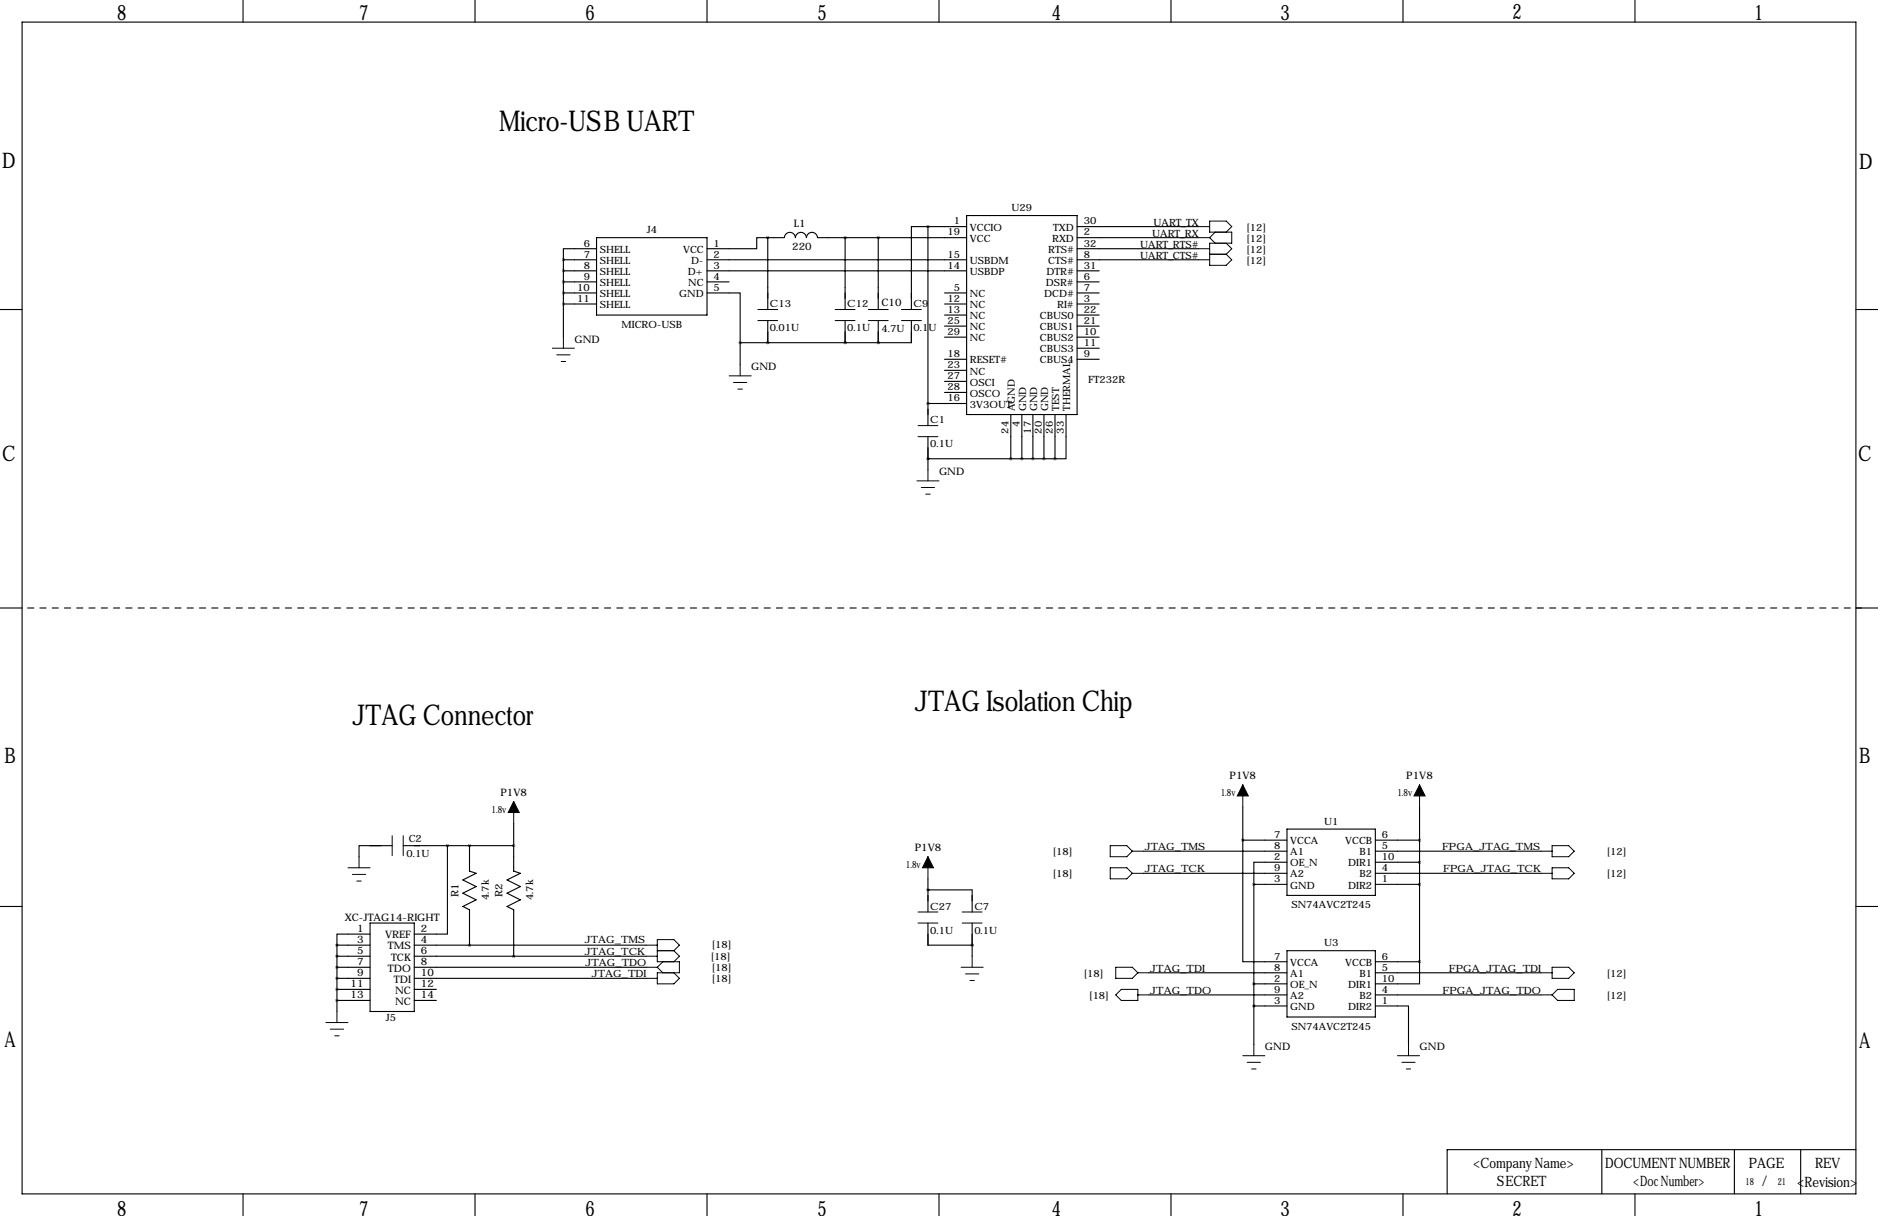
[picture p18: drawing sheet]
<svg xmlns="http://www.w3.org/2000/svg" width="432mm" height="279mm" viewBox="0 0 432 279" stroke-linecap="round" stroke-linejoin="round" font-family="sans-serif">
<defs><g id="words">
<g font-size="6.6">
<text x="114.8" y="30">Micro-USB UART</text>
<text x="81" y="166.7">JTAG Connector</text>
<text x="210.3" y="163.4">JTAG Isolation Chip</text>
</g>
<g font-size="4.9">
<text x="26.9" y="4.6">8</text>
<text x="82.5" y="4.6">7</text>
<text x="134.6" y="4.6">6</text>
<text x="188" y="4.6">5</text>
<text x="241.8" y="4.6">4</text>
<text x="294.4" y="4.6">3</text>
<text x="347.7" y="4.3">2</text>
<text x="403.4" y="4.6">1</text>
<text x=".5" y="38.6">D</text>
<text x="427.5" y="38.9">D</text>
<text x=".5" y="105.9">C</text>
<text x="427.2" y="105.9">C</text>
<text x="1" y="175.3">B</text>
<text x="427.5" y="175.3">B</text>
<text x="1" y="240.5">A</text>
<text x="427.5" y="240.8">A</text>
<text x="26.9" y="279.3">8</text>
<text x="82.5" y="279.3">7</text>
<text x="134.6" y="279.3">6</text>
<text x="188" y="279.3">5</text>
<text x="241.8" y="279.3">4</text>
<text x="294.4" y="279.3">3</text>
<text x="347.7" y="279.3">2</text>
<text x="403.4" y="279.3">1</text>
</g>
<g font-size="3.3">
<text x="338.7" y="268.3">&lt;Company Name&gt;</text>
<text x="369.1" y="268.5">DOCUMENT NUMBER</text>
<text x="402.1" y="268.5">PAGE</text>
<text x="417.3" y="268.5">REV</text>
<text x="344.2" y="272.5">SECRET</text>
<text x="375.5" y="272.5">&lt;Doc Number&gt;</text>
<text x="405.1" y="272.5">/</text>
<text x="413.2" y="272.6">&lt;Revision&gt;</text>
</g>
<g font-size="2.4">
<text x="182.5" y="52.1">L1</text>
<text x="182.2" y="57.3">220</text>
<text x="202.7" y="70.4">C10</text>
<text x="132.1" y="78.7">GND</text>
<text x="172.7" y="85.1">GND</text>
<text x="215.9" y="109.2">GND</text>
<text x="282.7" y="179.1">P1V8</text>
<text x="323.3" y="179.1">P1V8</text>
<text x="115.1" y="182.9">P1V8</text>
<text x="210.3" y="195.6">P1V8</text>
<text x="105.4" y="206" transform="rotate(-90 105.4 206)">R1</text>
<text x="115.6" y="206" transform="rotate(-90 115.6 206)">R2</text>
<text x="79.2" y="211.6">XC-JTAG14-RIGHT</text>
<text x="82.1" y="214.1">1</text>
<text x="88.5" y="215.6">VREF</text>
<text x="96.8" y="214.1">2</text>
<text x="82.1" y="216.7">3</text>
<text x="82.1" y="219.2">5</text>
<text x="82.1" y="221.7">7</text>
<text x="89.2" y="218.2">TMS</text>
<text x="89.9" y="220.7">TCK</text>
<text x="96.8" y="221.7">8</text>
<text x="96.8" y="219.2">6</text>
<text x="96.8" y="216.7">4</text>
<text x="80.6" y="226.8">11</text>
<text x="82.1" y="224.3">9</text>
<text x="89.2" y="223.2">TDO</text>
<text x="90.6" y="225.8">TDI</text>
<text x="96.8" y="226.8">12</text>
<text x="96.8" y="224.3">10</text>
<text x="80.6" y="229.4">13</text>
<text x="90.8" y="230.9">NC</text>
<text x="90.8" y="228.3">NC</text>
<text x="96.8" y="229.4">14</text>
<text x="290.8" y="241.3">GND</text>
<text x="326.4" y="241.3">GND</text>
</g>
<g font-size="2.3">
<text x="148.7" y="53.6">J4</text>
<text x="219.3" y="51.6">1</text>
<text x="223" y="53">VCCIO</text>
<text x="232.6" y="48.5">U29</text>
<text x="242.2" y="53">TXD</text>
<text x="249.2" y="51.6">30</text>
<text x="265.2" y="51.8">UART_TX</text>
<text x="286.6" y="53">[12]</text>
<text x="134.2" y="56.6">6</text>
<text x="134.2" y="59.2">7</text>
<text x="137.9" y="58.1">SHELL</text>
<text x="157.1" y="58.1">VCC</text>
<text x="164.1" y="56.6">1</text>
<text x="164.1" y="59.2">2</text>
<text x="217.8" y="59.2">15</text>
<text x="217.8" y="54.1">19</text>
<text x="223" y="55.6">VCC</text>
<text x="241" y="58.1">RTS#</text>
<text x="241.9" y="55.6">RXD</text>
<text x="249.2" y="54.1">2</text>
<text x="249.2" y="59.2">8</text>
<text x="249.2" y="56.6">32</text>
<text x="262.2" y="56.9">UART_RTS#</text>
<text x="262.2" y="59.4">UART_CTS#</text>
<text x="264.9" y="54.4">UART_RX</text>
<text x="286.6" y="58.1">[12]</text>
<text x="286.6" y="55.5">[12]</text>
<text x="134.2" y="61.7">8</text>
<text x="134.2" y="64.3">9</text>
<text x="137.9" y="60.6">SHELL</text>
<text x="137.9" y="63.2">SHELL</text>
<text x="137.9" y="65.7">SHELL</text>
<text x="158.1" y="63.2">D+</text>
<text x="158.2" y="65.7">NC</text>
<text x="158.9" y="60.6">D-</text>
<text x="164.1" y="61.7">3</text>
<text x="164.1" y="64.3">4</text>
<text x="217.8" y="61.7">14</text>
<text x="223" y="63.2">USBDP</text>
<text x="223" y="60.6">USBDM</text>
<text x="240.4" y="65.7">DSR#</text>
<text x="240.6" y="63.2">DTR#</text>
<text x="241" y="60.6">CTS#</text>
<text x="249.2" y="64.3">6</text>
<text x="249.2" y="61.7">31</text>
<text x="286.6" y="60.6">[12]</text>
<text x="132.7" y="66.8">10</text>
<text x="132.7" y="69.3">11</text>
<text x="137.9" y="68.3">SHELL</text>
<text x="137.9" y="70.8">SHELL</text>
<text x="156.2" y="68.3">GND</text>
<text x="164.1" y="66.8">5</text>
<text x="177" y="70.6">C13</text>
<text x="194.8" y="70.6">C12</text>
<text x="210.1" y="70.6">C9</text>
<text x="217.8" y="69.3">12</text>
<text x="217.8" y="71.9">13</text>
<text x="219.3" y="66.8">5</text>
<text x="223" y="68.3">NC</text>
<text x="223" y="70.8">NC</text>
<text x="240.1" y="68.3">DCD#</text>
<text x="243.1" y="70.8">RI#</text>
<text x="249.2" y="69.3">3</text>
<text x="249.2" y="66.8">7</text>
<text x="249.2" y="71.9">22</text>
<text x="142.9" y="75.3">MICRO-USB</text>
<text x="177" y="76.1">0.01U</text>
<text x="194.8" y="76.1">0.1U</text>
<text x="202.7" y="76.3">4.7U</text>
<text x="210.1" y="76.1">0.1U</text>
<text x="217.8" y="74.4">25</text>
<text x="217.8" y="77">29</text>
<text x="223" y="73.3">NC</text>
<text x="223" y="75.9">NC</text>
<text x="239.1" y="75.9">CBUS1</text>
<text x="239.1" y="73.3">CBUS0</text>
<text x="249.2" y="77">10</text>
<text x="249.2" y="74.4">21</text>
<text x="217.8" y="82">18</text>
<text x="223" y="83.5">RESET#</text>
<text x="223" y="78.4">NC</text>
<text x="239.1" y="83.5">CBUS4</text>
<text x="239.1" y="78.4">CBUS2</text>
<text x="239.1" y="81">CBUS3</text>
<text x="249.2" y="82">9</text>
<text x="249.2" y="79.5">11</text>
<text x="217.8" y="84.6">23</text>
<text x="217.8" y="87.1">27</text>
<text x="217.8" y="89.7">28</text>
<text x="223" y="86">NC</text>
<text x="223" y="88.6">OSCI</text>
<text x="250.2" y="88">FT232R</text>
<text x="217.8" y="92.2">16</text>
<text x="223" y="93.7">3V3OUT</text>
<text x="223" y="91.1">OSCO</text>
<text x="233.4" y="94.5" transform="rotate(-90 233.4 94.5)">AGND</text>
<text x="235.9" y="94.5" transform="rotate(-90 235.9 94.5)">GND</text>
<text x="238.4" y="94.5" transform="rotate(-90 238.4 94.5)">GND</text>
<text x="241" y="94.5" transform="rotate(-90 241 94.5)">GND</text>
<text x="243.5" y="94.5" transform="rotate(-90 243.5 94.5)">TEST</text>
<text x="246.1" y="94.5" transform="rotate(-90 246.1 94.5)">THERMAL</text>
<text x="213.9" y="97.3">C1</text>
<text x="231.9" y="99.7" transform="rotate(-90 231.9 99.7)">24</text>
<text x="234.4" y="98.2" transform="rotate(-90 234.4 98.2)">4</text>
<text x="237" y="99.7" transform="rotate(-90 237 99.7)">17</text>
<text x="239.5" y="99.7" transform="rotate(-90 239.5 99.7)">20</text>
<text x="242.1" y="99.7" transform="rotate(-90 242.1 99.7)">26</text>
<text x="244.6" y="99.7" transform="rotate(-90 244.6 99.7)">33</text>
<text x="213.9" y="102.8">0.1U</text>
<text x="280.7" y="182.9">1.8v</text>
<text x="321.3" y="182.9">1.8v</text>
<text x="113" y="186.7">1.8v</text>
<text x="304.4" y="189.5">U1</text>
<text x="93.5" y="196.8">0.1U</text>
<text x="94" y="193.4">C2</text>
<text x="242.1" y="196.5">[18]</text>
<text x="263.1" y="195.3">JTAG_TMS</text>
<text x="293" y="197.6">2</text>
<text x="293" y="192.5">7</text>
<text x="293" y="195.1">8</text>
<text x="296.7" y="194">VCCA</text>
<text x="296.7" y="196.5">A1</text>
<text x="309.3" y="194">VCCB</text>
<text x="312.6" y="196.5">B1</text>
<text x="317.8" y="195.1">5</text>
<text x="317.8" y="192.5">6</text>
<text x="317.8" y="197.6">10</text>
<text x="331.6" y="195.3">FPGA_JTAG_TMS</text>
<text x="369.4" y="196.5">[12]</text>
<text x="208.3" y="199.4">1.8v</text>
<text x="242.1" y="201.6">[18]</text>
<text x="263.1" y="200.4">JTAG_TCK</text>
<text x="293" y="202.7">3</text>
<text x="293" y="200.2">9</text>
<text x="296.7" y="199.1">OE_N</text>
<text x="296.7" y="201.6">A2</text>
<text x="310" y="199.1">DIR1</text>
<text x="312.6" y="201.6">B2</text>
<text x="317.8" y="202.7">1</text>
<text x="317.8" y="200.2">4</text>
<text x="331.8" y="200.4">FPGA_JTAG_TCK</text>
<text x="369.4" y="201.6">[12]</text>
<text x="112.4" y="206.8" transform="rotate(-90 112.4 206.8)">4.7k</text>
<text x="122.6" y="206.8" transform="rotate(-90 122.6 206.8)">4.7k</text>
<text x="213.9" y="209">C27</text>
<text x="224" y="209">C7</text>
<text x="296.7" y="204.2">GND</text>
<text x="296.9" y="208.7">SN74AVC2T245</text>
<text x="310" y="204.2">DIR2</text>
<text x="213.9" y="214.5">0.1U</text>
<text x="224" y="214.5">0.1U</text>
<text x="134.4" y="216.7">JTAG_TMS</text>
<text x="134.4" y="219.5">JTAG_TCK</text>
<text x="134.5" y="222">JTAG_TDO</text>
<text x="163.4" y="220.6">[18]</text>
<text x="163.7" y="217.8">[18]</text>
<text x="293" y="220.5">7</text>
<text x="296.7" y="221.9">VCCA</text>
<text x="304.4" y="217.4">U3</text>
<text x="309.3" y="221.9">VCCB</text>
<text x="317.8" y="220.5">6</text>
<text x="136" y="224.5">JTAG_TDI</text>
<text x="163.7" y="223.2">[18]</text>
<text x="163.7" y="225.7">[18]</text>
<text x="249.2" y="224.4">[18]</text>
<text x="264.4" y="223.3">JTAG_TDI</text>
<text x="293" y="225.6">2</text>
<text x="293" y="223">8</text>
<text x="296.7" y="227">OE_N</text>
<text x="296.7" y="224.5">A1</text>
<text x="310" y="227">DIR1</text>
<text x="312.6" y="224.5">B1</text>
<text x="317.8" y="223">5</text>
<text x="317.8" y="225.6">10</text>
<text x="333.1" y="223.3">FPGA_JTAG_TDI</text>
<text x="369.4" y="224.4">[12]</text>
<text x="250.4" y="229.5">[18]</text>
<text x="264.4" y="228.3">JTAG_TDO</text>
<text x="293" y="230.6">3</text>
<text x="293" y="228.1">9</text>
<text x="296.7" y="232.1">GND</text>
<text x="296.7" y="229.6">A2</text>
<text x="310" y="232.1">DIR2</text>
<text x="312.6" y="229.6">B2</text>
<text x="317.8" y="230.6">1</text>
<text x="317.8" y="228.1">4</text>
<text x="331.7" y="228.3">FPGA_JTAG_TDO</text>
<text x="369.4" y="229.5">[12]</text>
<text x="88.7" y="234.6">J5</text>
<text x="296.9" y="236.6">SN74AVC2T245</text>
<text x="401.4" y="272.2">18</text>
<text x="408.7" y="272.2">21</text>
</g>
</g></defs>
<g fill="none" stroke="#000" stroke-width=".25">
<path d="M5.1 5.1h421.6v269.2h-421.6zM55.9 0v5.1M109.2 0v5.1M162.6 0v5.1M215.9 0v5.1M269.2 0v5.1M322.6 0v5.1M375.9 0v5.1M129.5 59.7h7.7M129.5 59.7v17.8M137.2 57.2h-7.7v2.5M137.2 54.6h25.4v17.8h-25.4z"/>
<path d="M162.6 59.7h59.6M176.5 54.6h3.8a1.27 1.27 0 0 1 1.3-1.2 1.27 1.27 0 0 1 1.3 1.2 1.27 1.27 0 0 1 1.2-1.2 1.27 1.27 0 0 1 1.3 1.2 1.27 1.27 0 0 1 1.3-1.2 1.27 1.27 0 0 1 1.3 1.2h34.2M176.5 54.6h-2.5v2.6h-11.4M176.5 54.6v16.5M194.3 54.6v16.5M201.9 54.6v16.5M213.4 52.1h-3.9v19M213.4 52.1h8.8M213.4 52.1v45.7M222.2 49.5h25.4v45.7h-25.4zM247.6 54.6h28M247.6 57.2h28"/>
<path d="M247.6 59.7h28M247.6 52.1h28M0 71.1h5.1M129.5 62.2h7.7M129.5 64.8h7.7M129.5 67.3h7.7M129.5 69.8h7.7M162.6 67.3h7.6v11.4M162.6 62.2h59.6M162.6 64.8h5M170.2 78.7v5.1M176.5 78.7h.1"/>
<path d="M176.5 73.7v5M194.3 78.7h.1M194.3 73.7v5M201.9 78.7h.1M201.9 73.7v5M209.5 73.7v5h-39.3M217.2 72.4h5M217.2 67.3h5M217.2 69.8h5M217.2 77.5h5M217.2 74.9h5M247.6 72.4h5.1"/>
<path d="M247.6 62.2h5.1M247.6 64.8h5.1M247.6 67.3h5.1M247.6 69.8h5.1M247.6 77.5h5.1M247.6 74.9h5.1M426.7 71.1h5.1M213.4 92.7h.1M213.4 92.7h8.8M217.2 82.5h5M217.2 85.1h5M217.2 87.6h5"/>
<path d="M217.2 90.2h5M232.4 95.2v10.2M234.9 95.2v10.2M237.5 95.2v10.2M240 95.2v10.2M242.6 95.2v10.2M245.1 95.2v10.2h-2.5M247.6 82.5h5.1M247.6 80h5.1M213.4 105.4h.1M213.4 100.3v7.6M213.4 105.4h29.2"/>
<path d="M0 139.7h5.1M426.7 139.7h5.1M90.2 194.3h-7.7v2.5M92.7 194.3h25.4M102.9 194.3v20.3h-7.7M107.9 194.3v5.9l1.6 .5-3.1 1.5 3.1 1.5-3.1 1.5 3.1 1.6-3.1 1.5 1.5 .7v8.2M118.1 189.2v11l1.5 .5-3 1.5 3 1.5-3 1.5 3 1.6-3 1.5 1.5 .7v10.7M262.9 195.6h33M285.8 193v28h10.1M285.8 193h10.1M285.8 185.4v7.6M295.9 198.1h-7.6v5.1"/>
<path d="M295.9 190.5h20.3v15.2h-20.3zM316.2 198.1h10.2M316.2 195.6h38.1M316.2 193h10.2M326.4 185.4v35.6M0 208.3h5.1M77.5 219.7h7.6M77.5 217.2h7.6M77.5 217.2v15.2M85.1 214.6h-7.6v2.6M85.1 212.1h10.1v20.3h-10.1zM95.2 219.7h53.4"/>
<path d="M95.2 217.2h53.4M213.4 204.5h.1M213.4 201.9v7.6M213.4 212.1v5.1h10.1M213.4 204.5h10.1v5M223.5 217.2h.1M223.5 212.1v7.6M262.9 200.7h33M288.3 203.2h7.6M288.3 203.2v36.8M295.9 218.4h20.3v15.3h-20.3zM316.2 203.2h10.2"/>
<path d="M316.2 200.7h38.1M426.7 208.3h5.1M77.5 229.9h7.6M77.5 227.3h7.6M77.5 224.8h7.6M77.5 222.2h7.6M95.2 229.9h5.1M95.2 227.3h5.1M95.2 224.8h53.4M95.2 222.2h53.4M264.2 228.6h31.7M264.2 223.5h31.7"/>
<path d="M288.3 231.1h7.6M288.3 226.1h7.6M316.2 231.1h7.6v8.9M316.2 228.6h38.1M316.2 223.5h38.1M316.2 221h10.2M326.4 221v5.1h-10.2M55.9 274.3v5.1M109.2 274.3v5.1M162.6 274.3v5.1M215.9 274.3v5.1M269.2 274.3v5.1"/>
<path d="M322.6 274.3v5.1M368.3 264.2v10.1M375.9 274.3v5.1M398.8 264.2v10.1M414 264.2v10.1M426.7 264.2h-94v10.1"/>
</g>
<path d="M6.3 139.7h421.7" fill="none" stroke="#000" stroke-width=".25" stroke-dasharray="1.4 1.4"/>
<g fill="none" stroke="#000" stroke-width=".23">
<path d="M275.6 52.1h2.5M275.6 57.2h2.5M275.6 59.7h2.5M275.6 54.6h2.5M278.1 58.4h3.8M278.1 54.6l1.3 1.3M279.4 53.3l-1.3 1.3M281.9 53.3l1.3-1.2-1.3-1.3h-3.8v2.5h5.1v2.6h-5.1v5.1h3.8l1.3-1.3-1.3-1.3M281.9 55.9l1.3 1.3-1.3 1.2M129.5 77.5v2.5M174.2 71.1h4.6M174.2 73.7h4.6"/>
<path d="M192 71.1h4.6M192 73.7h4.6M199.6 71.1h4.6M199.6 73.7h4.6M207.3 71.1h4.5M207.3 73.7h4.5M127 80h5.1M128 81.5h3.1M129 83.1h1M167.6 86.4h5.1M168.7 87.9h3M169.7 89.4h1"/>
<path d="M170.2 83.8v2.6M211.1 97.8h4.5M210.8 110.5h5.1M211.1 100.3h4.5M211.8 112h3.1M212.9 113.5h1M213.4 107.9v2.6M80 199.4h5.1M82.5 196.8v2.6M90.2 192v4.6M92.7 192v4.6M118.1 184.1v5.1"/>
<path d="M213.4 196.8v5.1M255.3 199.4h3.8l1.2 1.3-1.2 1.2h-3.8zM255.3 194.3h3.8l1.2 1.3-1.2 1.2h-3.8zM260.3 195.6h2.6M285.8 180.3v5.1M326.4 180.3v5.1M354.3 195.6h2.6M356.9 199.4h3.8l1.2 1.3-1.2 1.2h-3.8zM356.9 194.3h3.8l1.2 1.3-1.2 1.2h-3.8zM81 200.9h3.1M82 202.4h1.1M148.6 217.2h2.5"/>
<path d="M148.6 219.7h2.5M151.1 218.4h3.8M154.9 218.4l1.3-1.2-1.3-1.3h-3.8v5.1h5.1v2.5h-5.1v2.6h3.8l1.3-1.3-1.3-1.3M154.9 218.4l1.3 1.3-1.3 1.3M211.1 209.5h4.5M211.1 212.1h4.5M221.2 209.5h4.6M221.2 212.1h4.6M223.5 219.7v2.5M260.3 200.7h2.6M354.3 200.7h2.6M74.9 234.9h5.1"/>
<path d="M75.9 236.5h3.1M77 238h1M77.5 232.4v2.5M148.6 222.2h2.5M148.6 224.8h2.5M151.1 222.2l1.3 1.3M152.4 221l-1.3 1.2M221 222.2h5.1M222 223.8h3M223 225.3h1M256.5 222.2h3.8l1.3 1.3-1.3 1.3h-3.8zM257.8 227.3h3.8v2.6h-3.8l-1.3-1.3z"/>
<path d="M261.6 223.5h2.6M261.6 228.6h2.6M354.3 223.5h2.6M354.3 228.6h2.6M356.9 222.2h3.8l1.2 1.3-1.2 1.3h-3.8zM356.9 228.6l1.2-1.3h3.8v2.6h-3.8zM285.8 242.6h5M286.8 244.1h3M287.8 245.6h1M288.3 240v2.6M321.3 242.6h5.1M322.3 244.1h3.1"/>
<path d="M323.3 245.6h1.1M323.8 240v2.6"/>
</g>
<path d="M118.1 184.1l1.3 2.6h-2.6zM213.4 196.8l1.2 2.6h-2.5zM285.8 180.3l1.2 2.6h-2.5zM326.4 180.3l1.3 2.6h-2.6z" fill="#000" stroke="#000" stroke-width=".23"/>
<path d="M213.3 105.4a.05 .05 0 0 0 .1 0 .05 .05 0 0 0-.1 0zM234.9 105.4a.05 .05 0 0 0 .1 0 .05 .05 0 0 0-.1 0zM240 105.4a.05 .05 0 0 0 .1 0 .05 .05 0 0 0-.1 0zM242.5 105.4a.05 .05 0 0 0 .1 0 .05 .05 0 0 0-.1 0zM201.9 78.7a.05 .05 0 0 0 .1 0 .05 .05 0 0 0-.1 0zM176.5 78.7a.05 .05 0 0 0 .1 0 .05 .05 0 0 0-.1 0zM201.9 54.6a.05 .05 0 0 0 .1 0 .05 .05 0 0 0-.1 0zM176.5 54.6a.05 .05 0 0 0 .1 0 .05 .05 0 0 0-.1 0zM102.8 194.3a.05 .05 0 0 0 .1 0 .05 .05 0 0 0-.1 0zM107.9 194.3a.05 .05 0 0 0 .1 0 .05 .05 0 0 0-.1 0zM107.9 217.2a.05 .05 0 0 0 .1 0 .05 .05 0 0 0-.1 0zM77.4 217.2a.05 .05 0 0 0 .1 0 .05 .05 0 0 0-.1 0zM77.4 219.7a.05 .05 0 0 0 .1 0 .05 .05 0 0 0-.1 0zM77.4 222.3a.05 .05 0 0 0 .1 0 .05 .05 0 0 0-.1 0zM77.4 224.8a.05 .05 0 0 0 .1 0 .05 .05 0 0 0-.1 0zM77.4 227.3a.05 .05 0 0 0 .1 0 .05 .05 0 0 0-.1 0zM77.4 229.9a.05 .05 0 0 0 .1 0 .05 .05 0 0 0-.1 0zM285.7 193a.05 .05 0 0 0 .1 0 .05 .05 0 0 0-.1 0zM213.3 204.5a.05 .05 0 0 0 .1 0 .05 .05 0 0 0-.1 0zM213.3 92.7a.05 .05 0 0 0 .1 0 .05 .05 0 0 0-.1 0zM213.3 52.1a.05 .05 0 0 0 .1 0 .05 .05 0 0 0-.1 0zM129.5 69.9a.05 .05 0 0 0 .1 0 .05 .05 0 0 0-.1 0zM129.5 67.3a.05 .05 0 0 0 .1 0 .05 .05 0 0 0-.1 0zM129.5 64.8a.05 .05 0 0 0 .1 0 .05 .05 0 0 0-.1 0zM129.5 62.2a.05 .05 0 0 0 .1 0 .05 .05 0 0 0-.1 0zM129.5 59.7a.05 .05 0 0 0 .1 0 .05 .05 0 0 0-.1 0z" fill="#000" stroke="#000" stroke-width=".63"/>
<use href="#words"/>
</svg>
